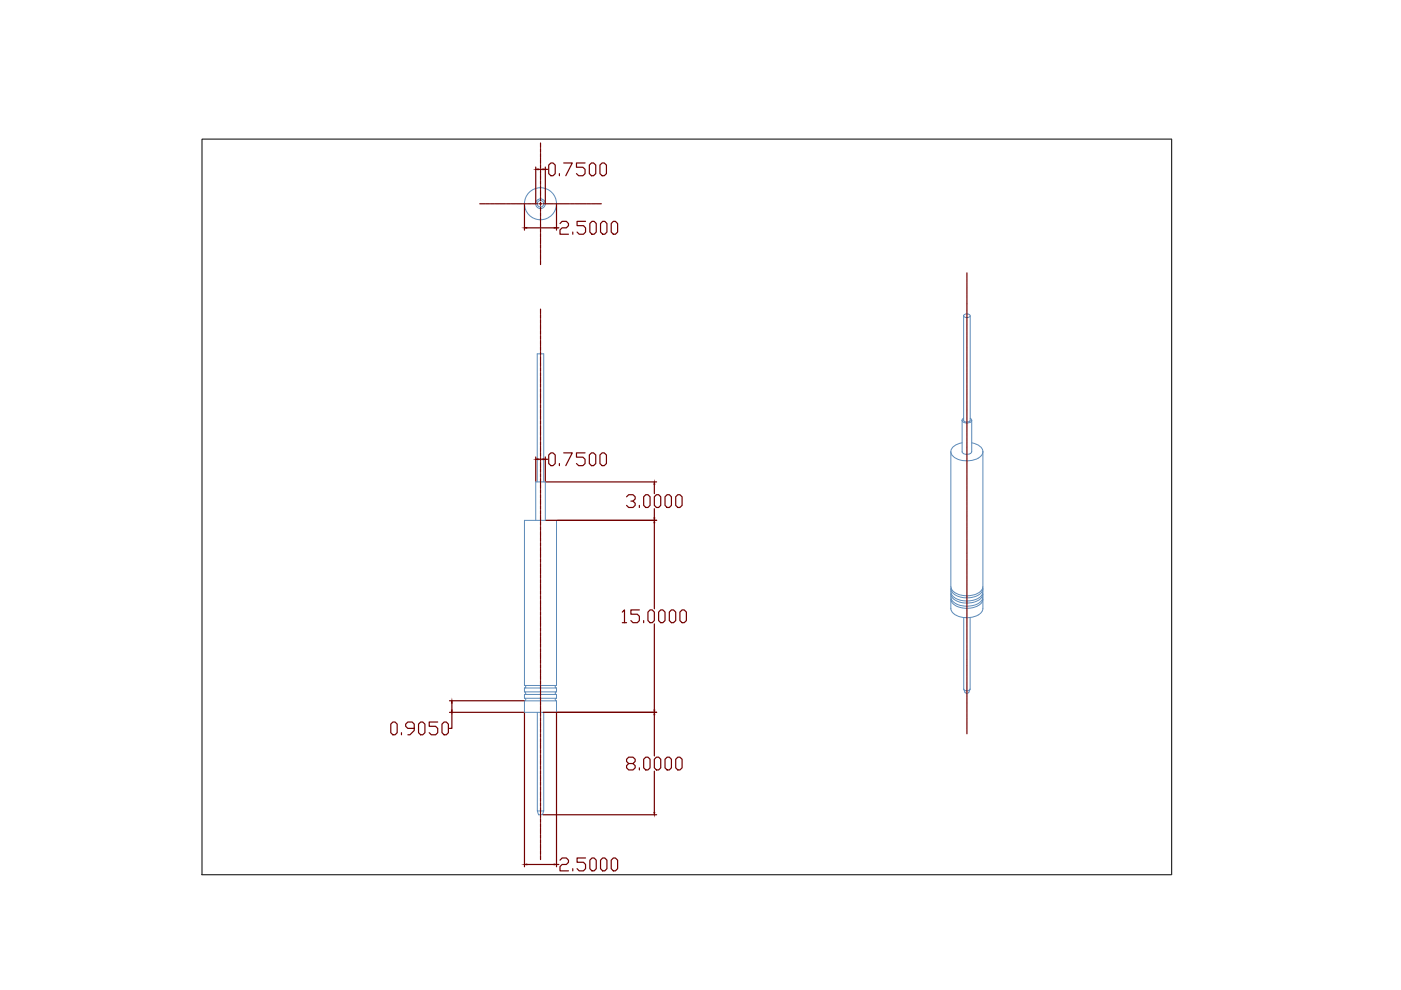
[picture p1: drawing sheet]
<svg xmlns="http://www.w3.org/2000/svg" width="297mm" height="210mm" viewBox="0 0 297 210" stroke-linecap="round" stroke-linejoin="round" font-family="sans-serif">
<!-- layer: 1 -->
<g fill="none" stroke="#5c8ab8" stroke-width=".21">
<path d="M204.3 67v22.1a.8 .8 0 0 0 1.4 0M204.4 66.7a.88 .88 0 0 1 1.3 .2 .8 .8 0 0 1-1.4 0zM205.7 67v22.1M201.6 95.8v28.6a2.62 2.62 0 0 0 2.8 1.9 3.7 3.7 0 0 0 3.9-1.6l.1-28.9M204 93.9a2.57 2.57 0 0 0-2.4 1.7 2.16 2.16 0 0 0 2 1.9 4.5 4.5 0 0 0 4.6-1.1l.2-.6M204 89.1v6.7M205.7 88.7l.3 .2a.9 .9 0 0 1-1.4 .7l-.6-.3a.44 .44 0 0 1 .3-.6M206 93.9a2.46 2.46 0 0 1 2.4 1.9M206 89.1v6.7a1.19 1.19 0 0 1-2 0M111.2 110.3h6.8v35h-6.8zM113.6 110.3v-8.1h2v8.1M113.9 102.2v-27.2h1.4v27.2"/>
<path d="M201.6 127v2a2.3 2.3 0 0 0 2.1 1.8 3.9 3.9 0 0 0 4.7-1.5v-2.3M201.6 124.8a2.18 2.18 0 0 0 2.1 2.5 4.2 4.2 0 0 0 4.5-1.3l.2-1.2M201.6 125.9a2.18 2.18 0 0 0 2.1 2.5 4.1 4.1 0 0 0 4.5-1.3l.2-1.2M204.3 130.9v15.2a.8 .8 0 0 0 1.4 0v-15.2M208.4 124.5a1.95 1.95 0 0 1-1.9 2.1 4.4 4.4 0 0 1-4.7-1.2l-.2-.8M208.4 125.6a1.98 1.98 0 0 1-1.9 2.1 4.4 4.4 0 0 1-4.7-1.2l-.2-.8M208.4 126.7a1.95 1.95 0 0 1-1.9 2.1 4.4 4.4 0 0 1-4.7-1.2l-.2-.8M111.2 148.6h6.8v2.4h-6.8zM111.2 147.2h6.8v.8h-6.8zM111.2 145.9h6.8v.8h-6.8zM111.3 145.3a.28 .28 0 0 1 .2 .3 .28 .28 0 0 1-.2 .3M111.3 146.7a.26 .26 0 0 1 .2 .3 .26 .26 0 0 1-.2 .2"/>
<path d="M111.3 148.1a.26 .26 0 0 1 .2 .2 .26 .26 0 0 1-.2 .3M113.9 151v20.9h1.4v-20.9M117.9 146.7a.26 .26 0 0 0-.2 .3 .26 .26 0 0 0 .2 .2M117.9 148.1a.26 .26 0 0 0-.2 .2 .26 .26 0 0 0 .2 .3M117.9 145.3a.28 .28 0 0 0-.2 .3 .28 .28 0 0 0 .2 .3M204.4 146.2l.2 .6 .4 .2 .4-.2 .3-.6M113.9 171.9l.3 .8h.8l.3-.8"/>
<circle cx="114.6" cy="43.2" r="3.4"/>
<circle cx="114.6" cy="43.2" r="1.03"/>
<circle cx="114.6" cy="43.2" r=".69"/>
</g>
<!-- layer: 0 -->
<g fill="none" stroke="#720000" stroke-width=".25">
<path d="M113.6 35.4v7.6M114.1 35.9h1M114.6 30.3v.9M114.6 31.3v.1M114.6 31.5v.8M114.6 32.4v.1M114.6 32.7v.7M114.6 33.5v.2M114.6 33.8v.8M114.6 34.7v.1M114.6 34.9v.8M114.6 35.8v.1"/>
<path d="M114.6 36v.8M114.6 36.9v.1M114.6 37.2v.7M114.6 38v.2M114.6 38.3v.7M114.6 39.2v.1M114.6 39.4v.8M115.6 35.4v7.6M115.6 35.9h.5M116.3 35l.5-.4h.4l.5 .4v1.8l-.5 .5h-.4l-.5-.5zM118.6 36.8v.5M119.5 34.6h1.8l-1.3 2.7"/>
<path d="M124 34.6h-1.8v.9h1.4l.4 .4v.9l-.4 .5h-.9l-.5-.5M125 35l.4-.4h.4l.5 .4v1.8l-.5 .5h-.4l-.4-.5zM127.2 35l.5-.4h.4l.5 .4v1.8l-.5 .5h-.4l-.5-.5zM101.7 43.2h.9M102.7 43.2h.1M102.9 43.2h.8M103.8 43.2h.1M104.1 43.2h.7M104.9 43.2h.2M105.2 43.2h.7M106.1 43.2h.1M106.3 43.2h.8"/>
<path d="M107.2 43.2h.1M107.4 43.2h.8M108.3 43.2h.1M108.6 43.2h.7M109.4 43.2h.2M109.7 43.2h.7M110.6 43.2h.1M110.8 43.2h.8M111.2 43.4v5.4M111.7 43.2h.1M111.7 48.3h5.8M111.9 43.2h.8"/>
<path d="M112.8 43.2h.1M113.1 43.2h.8M114.3 43.2h.6M114.6 40.3v.1M114.6 40.5v.8M114.6 41.4v.1M114.6 41.7v.8M114.6 42.9v.6M114.6 43.9v.8M114.6 44.9v.1M114.6 45.1v.8M114.6 46v.1"/>
<path d="M114.6 46.2v.8M114.6 47.1v.1M114.6 47.4v.7M114.6 48.2v.2M114.6 48.5v.7M114.6 49.4v.1M114.6 49.6v.8M114.6 50.5v.1M114.6 50.7v.8M114.6 51.6v.1M114.6 51.9v.7M114.6 52.7v.2"/>
<path d="M114.6 53v.7M114.6 53.9v.1M114.6 54.1v.8M114.6 55v.1M114.6 55.2v.9M115.3 43.2h.8M116.3 43.2h.1M116.5 43.2h.7M117.4 43.2h.1M117.6 43.2h.8M118 43.4v5.4M118 48.3h.5"/>
<path d="M118.5 43.2h.1M118.7 47.4l.5-.5h.9l.4 .5v.4l-.4 .5h-.9l-.5 .5v.9h1.8M118.8 43.2h.7M119.6 43.2h.2M119.9 43.2h.7M120.8 43.2h.1M121 43.2h.8M121.4 49.2v.5M121.9 43.2h.1M122.1 43.2h.8M123 43.2h.1M123.3 43.2h.7"/>
<path d="M124.1 43.2h.2M124.1 46.9h-1.7v.9h1.3l.4 .5v.9l-.4 .5h-.9l-.4-.5M124.4 43.2h.7M125.3 43.2h.1M125.5 46.9h.5l.4 .5v1.8l-.4 .5h-.5l-.4-.5v-1.8zM125.5 43.2h.8M126.4 43.2h.1M126.6 43.2h.9M127.8 46.9h.4l.5 .5v1.8l-.5 .5h-.4l-.5-.5v-1.8zM130 46.9h.5l.4 .5v1.8l-.4 .5h-.5l-.4-.5v-1.8zM205 57.9v.8M205 58.9v.1"/>
<path d="M205 59.1v.7M205 60v.1M114.6 65.5v.8M114.6 66.4v.2M114.6 66.7v.7M114.6 67.6v.1M114.6 67.8v.8M114.6 68.7v.1M114.6 68.9v.8M114.6 69.8v.2M114.6 70.1v.7M114.6 71v.1"/>
<path d="M114.6 71.2v.8M114.6 72.1v.1M114.6 72.3v.8M114.6 73.2v.1M114.6 73.5v.7M114.6 74.3v.2M114.6 74.6v.7M114.6 75.4v.2M114.6 75.7v.8M114.6 76.6v.1M114.6 76.8v.8M114.6 77.7v.1"/>
<path d="M114.6 77.9v.8M114.6 78.8v.2M114.6 79.1v.7M114.6 80v.1M205 60.2v.8M205 61.1v.1M205 61.3v.8M205 62.2v.1M205 62.5v.7M205 63.3v.2M205 63.6v.8M205 64.5v.1"/>
<path d="M205 64.7v.8M205 65.6v.1M205 65.8v.8M205 66.7v.2M205 67v.7M205 67.8v.2M205 68.1v.7M205 69v.1M205 69.2v.8M205 70.1v.1M205 70.3v.8M205 71.2v.1"/>
<path d="M205 71.5v.7M205 72.4v.1M205 72.6v.7M205 73.5v.1M205 73.7v.8M205 74.6v.1M205 74.9v.7M205 75.7v.1M205 76v.7M205 76.8v.2M205 77.1v.7M205 78v.1"/>
<path d="M205 78.2v.8M205 79.1v.1M205 79.3v.8M113.6 96.9v5.1M114.1 97.4h1M114.6 80.2v.7M114.6 81.1v.1M114.6 81.3v.8M114.6 82.2v.1M114.6 82.5v.7M114.6 83.3v.1M114.6 83.6v.7"/>
<path d="M114.6 84.5v.1M114.6 84.7v.8M114.6 85.6v.1M114.6 85.8v.8M114.6 86.7v.1M114.6 87v.7M114.6 87.8v.2M114.6 88.1v.7M114.6 88.9v.2M114.6 89.2v.7M114.6 90.1v.1M114.6 90.3v.8"/>
<path d="M114.6 91.2v.1M114.6 91.4v.8M114.6 92.3v.2M114.6 92.6v.7M114.6 93.5v.1M114.6 93.7v.8M114.6 94.6v.1M114.6 94.8v.8M114.6 95.7v.1M114.6 96v.7M114.6 96.8v.2M114.6 97.1v.7"/>
<path d="M114.6 97.9v.2M114.6 98.2v.8M114.6 99.1v.1M114.6 99.3v.8M115.6 96.9v5.1M115.6 97.4h.5M116.3 96.5l.5-.5h.4l.5 .5v1.8l-.5 .4h-.4l-.5-.4zM118.6 98.3v.4M119.5 96h1.8l-1.3 2.7M124 96h-1.8v.9h1.4l.4 .5v.9l-.4 .4h-.9l-.5-.4M125 96.5l.4-.5h.4l.5 .5v1.8l-.5 .4h-.4l-.4-.4zM127.2 96.5l.5-.5h.4l.5 .5v1.8l-.5 .4h-.4l-.5-.4z"/>
<path d="M205 80.2v.1M205 80.5v.7M205 81.4v.1M205 81.6v.7M205 82.5v.1M205 82.7v.8M205 83.6v.1M205 83.8v.8M205 84.7v.1M205 85v.7M205 85.8v.2M205 86.1v.8"/>
<path d="M205 87v.1M205 87.2v.8M205 88.1v.1M205 88.3v.8M205 89.2v.2M205 89.5v.7M205 90.3v.2M205 90.6v.7M205 91.5v.1M205 91.7v.8M205 92.6v.1M205 92.8v.8"/>
<path d="M205 93.7v.1M205 94v.7M205 94.8v.2M205 95.1v.7M205 96v.1M205 96.2v.8M205 97.1v.1M205 97.4v.7M205 98.2v.1M205 98.5v.7M205 99.3v.2M205 99.6v.7"/>
<path d="M114.6 100.2v.1M114.6 100.4v.8M114.6 101.3v.2M114.6 101.6v.7M114.6 102.5v.1M114.6 102.7v.7M114.6 103.6v.1M114.6 103.8v.8M114.6 104.7v.1M114.6 105v.7M114.6 105.8v.1M114.6 106.1v.7"/>
<path d="M114.6 107v.1M114.6 107.2v.8M114.6 108.1v.1M114.6 108.3v.8M114.6 109.2v.1M114.6 109.5v.7M114.6 110.3v.2M114.6 110.6v.7M114.6 111.4v.2M114.6 111.7v.7M114.6 112.6v.1M114.6 112.8v.8"/>
<path d="M114.6 113.7v.1M114.6 113.9v.8M114.6 114.8v.1M114.6 115.1v.7M114.6 116v.1M114.6 116.2v.8M114.6 117.1v.1M114.6 117.3v.8M114.6 118.2v.1M114.6 118.5v.7M114.6 119.3v.2M114.6 119.6v.7"/>
<path d="M115.8 110.3h23.4M115.8 102.2h23.4M132.8 105.3l.5-.4h.9l.5 .4v.5l-.5 .4h-.4M134.2 106.2l.5 .5v.5l-.5 .4h-.9l-.5-.4M135.6 107.2v.4M136.5 105.3l.4-.4h.5l.4 .4v1.9l-.4 .4h-.5l-.4-.4zM138.7 102.7v2M138.7 107.9v1.9M138.7 110.8v18.3M139.2 104.9h.4l.5 .4v1.9l-.5 .4h-.4l-.5-.4v-1.9zM141 105.3l.4-.4h.5l.5 .4v1.9l-.5 .4h-.5l-.4-.4zM143.3 105.3l.4-.4h.5l.4 .4v1.9l-.4 .4h-.5l-.4-.4z"/>
<path d="M205 100.5v.1M205 100.7v.8M205 101.6v.1M205 101.8v.8M205 102.7v.1M205 103v.7M205 103.9v.1M205 104.1v.7M205 105v.1M205 105.2v.8M205 106.1v.1M205 106.3v.8"/>
<path d="M205 107.2v.1M205 107.5v.7M205 108.3v.2M205 108.6v.8M205 109.5v.1M205 109.7v.8M205 110.6v.1M205 110.8v.8M205 111.7v.2M205 112v.7M205 112.8v.2M205 113.1v.7"/>
<path d="M205 114v.1M205 114.2v.8M205 115.1v.1M205 115.3v.8M205 116.2v.1M205 116.5v.7M205 117.3v.2M205 117.6v.7M205 118.5v.1M205 118.7v.8M205 119.6v.1M205 119.9v.7"/>
<path d="M114.6 120.4v.2M114.6 120.7v.8M114.6 121.6v.1M114.6 121.8v.8M114.6 122.7v.1M114.6 122.9v.8M114.6 123.8v.2M114.6 124.1v.7M114.6 125v.1M114.6 125.2v.7M114.6 126.1v.1M114.6 126.3v.8"/>
<path d="M114.6 127.2v.1M114.6 127.5v.7M114.6 128.3v.1M114.6 128.6v.7M114.6 129.5v.1M114.6 129.7v.8M114.6 130.6v.1M114.6 130.8v.8M114.6 131.7v.1M114.6 132v.7M114.6 132.8v.2M114.6 133.1v.7"/>
<path d="M114.6 133.9v.2M114.6 134.2v.7M114.6 135.1v.1M114.6 135.3v.8M114.6 136.2v.1M114.6 136.4v.8M114.6 137.3v.1M114.6 137.6v.7M114.6 138.5v.1M114.6 138.7v.8M114.6 139.6v.1M114.6 139.8v.8"/>
<path d="M131.9 129.8l.5-.5v2.7M131.9 132h.9M135.6 129.3h-1.8v.9h1.3l.5 .5v.9l-.5 .4h-.9l-.4-.4M136.5 131.6v.4M137.8 129.3h.5l.4 .5v1.8l-.4 .4h-.5l-.4-.4v-1.8zM138.7 132.3v18.2M140.1 129.3h.4l.5 .5v1.8l-.5 .4h-.4l-.5-.4v-1.8zM142.4 129.3h.4l.5 .5v1.8l-.5 .4h-.4l-.5-.4v-1.8zM144.6 129.3h.5l.4 .5v1.8l-.4 .4h-.5l-.4-.4v-1.8zM205 120.7v.1M205 121v.7M205 121.8v.2"/>
<path d="M205 122.1v.7M205 123v.1M205 123.2v.8M205 124.1v.1M205 124.3v.8M205 125.2v.1M205 125.5v.7M205 126.4v.1M205 126.6v.7M205 127.5v.1M205 127.7v.8M205 128.6v.1"/>
<path d="M205 128.8v.8M205 129.7v.1M205 130v.7M205 130.8v.2M205 131.1v.7M205 132v.1M205 132.2v.8M205 133.1v.1M205 133.3v.8M205 134.2v.2M205 134.5v.7M205 135.3v.2"/>
<path d="M205 135.6v.7M205 136.5v.1M205 136.7v.8M205 137.6v.1M205 137.8v.8M205 138.7v.1M205 139v.7M205 139.8v.2M82.9 153.5l.4-.4h.5l.4 .4v1.8l-.4 .5h-.5l-.4-.5zM85.1 155.3v.5M87.8 154.4h-1.3l-.5-.4v-.5l.5-.4h.9l.4 .4v1.4l-.9 .9h-.4M88.7 153.5l.5-.4h.4l.5 .4v1.8l-.5 .5h-.4l-.5-.5z"/>
<path d="M92.8 153.1h-1.8v.9h1.4l.4 .4v.9l-.4 .5h-1l-.4-.5M93.7 153.5l.5-.4h.4l.5 .4v1.8l-.5 .5h-.4l-.5-.5zM95.3 151h15.7M95.3 148.6h15.8M95.8 151v3.4h-.5M95.8 149.1v1.4M111.2 151.2v32.6M114.6 140.7v.1M114.6 141v.7M114.6 141.8v.2M114.6 142.1v.7M114.6 142.9v.2"/>
<path d="M114.6 143.2v.8M114.6 144.1v.1M114.6 144.3v.8M114.6 145.2v.1M114.6 145.4v.8M114.6 146.3v.2M114.6 146.6v.7M114.6 147.5v.1M114.6 147.7v.7M114.6 148.6v.1M114.6 148.8v.8M114.6 149.7v.1"/>
<path d="M114.6 150v.7M114.6 150.8v.1M114.6 151.1v.7M114.6 151.9v.2M114.6 152.2v.8M114.6 153.1v.1M114.6 153.3v.8M114.6 154.2v.1M114.6 154.5v.7M114.6 155.3v.2M114.6 155.6v.7M114.6 156.4v.2"/>
<path d="M114.6 156.7v.7M114.6 157.6v.1M114.6 157.8v.8M114.6 158.7v.1M114.6 158.9v.8M114.6 159.8v.1M115.2 151h24M118 151.2v32.6M138.7 151.5v8.8M205 140.1v.8M205 141v.1M205 141.2v.8"/>
<path d="M205 142.1v.1M205 142.4v.7M205 143.2v.1M205 143.5v.7M205 144.3v.2M205 144.6v.7M205 145.5v.1M205 145.7v.8M205 146.6v.1M205 146.8v.8M205 147.7v.1M205 148v.7"/>
<path d="M205 148.9v.1M205 149.1v.7M205 150v.1M205 150.2v.8M205 151.1v.1M205 151.3v.8M205 152.2v.1M205 152.5v.7M205 153.3v.2M205 153.6v.7M205 154.5v.1M205 154.7v.9"/>
<path d="M114.6 160.1v.7M114.6 161v.1M114.6 161.2v.8M114.6 162.1v.1M114.6 162.3v.8M114.6 163.2v.1M114.6 163.5v.7M114.6 164.3v.2M114.6 164.6v.7M114.6 165.4v.2M114.6 165.7v.8M114.6 166.6v.1"/>
<path d="M114.6 166.8v.8M114.6 167.7v.1M114.6 167.9v.8M114.6 168.8v.2M114.6 169.1v.7M114.6 170v.1M114.6 170.2v.7M114.6 171.1v.1M114.6 171.3v.8M114.6 172.2v.1M114.6 172.5v.7M114.6 173.3v.1"/>
<path d="M114.6 173.6v.7M114.6 174.4v.2M114.6 174.7v.8M114.6 175.6v.1M114.6 175.8v.8M114.6 176.7v.1M114.6 177v.7M114.6 177.8v.2M114.6 178.1v.7M114.6 179v.1M114.6 179.2v.7M115.2 172.7h24"/>
<path d="M133.3 161.9l-.5-.5v-.4l.5-.5h.9l.5 .5v.4l-.5 .5h-.9l-.5 .4v.5l.5 .4h.9l.5-.4v-.5l-.5-.4M135.6 162.8v.4M136.5 161l.4-.5h.5l.4 .5v1.8l-.4 .4h-.5l-.4-.4zM138.7 161l.5-.5h.4l.5 .5v1.8l-.5 .4h-.4l-.5-.4zM138.7 163.5v8.8M141 161l.4-.5h.5l.5 .5v1.8l-.5 .4h-.5l-.4-.4zM143.3 161l.4-.5h.5l.4 .5v1.8l-.4 .4h-.5l-.4-.4zM111.7 183.3h5.8M114.6 180.1v.1M114.6 180.3v.8M114.6 181.2v.1M114.6 181.4v.9"/>
<path d="M118 183.3h.5M118.7 182.4l.5-.5h.9l.4 .5v.4l-.4 .5h-.9l-.5 .4v.9h1.8M121.4 184.2v.4M124.1 181.9h-1.7v.9h1.3l.4 .5v.9l-.4 .4h-.9l-.4-.4M125.5 181.9h.5l.4 .5v1.8l-.4 .4h-.5l-.4-.4v-1.8zM127.8 181.9h.4l.5 .5v1.8l-.5 .4h-.4l-.5-.4v-1.8zM130 181.9h.5l.4 .5v1.8l-.4 .4h-.5l-.4-.4v-1.8z"/>
</g>
<g fill="#720000" stroke="#720000" stroke-width=".21">
<path d="M138.7 110.3l.1 .5h-.2z"/>
<path d="M138.6 150.5h.2l-.1 .5z"/>
<path d="M95.8 148.6l.1 .5h-.2z"/>
<path d="M95.7 150.5h.2l-.1 .5z"/>
<path d="M138.6 172.3h.2l-.1 .4z"/>
<path d="M138.7 151l.1 .5h-.2z"/>
<path d="M111.2 183.3l.5-.1v.2z"/>
<path d="M117.5 183.2l.5 .1-.5 .1z"/>
<path d="M113.6 97.4l.5-.1v.2z"/>
<path d="M115.1 97.3l.5 .1-.5 .1z"/>
<path d="M138.7 102.2l.1 .5h-.2z"/>
<path d="M138.6 109.8h.2l-.1 .5z"/>
<path d="M111.2 48.3l.5-.1v.2z"/>
<path d="M117.5 48.2l.5 .1-.5 .1z"/>
<path d="M113.6 35.9l.5-.1v.2z"/>
<path d="M115.1 35.8l.5 .1-.5 .1z"/>
</g>
<path d="M42.8 29.5h205.6v156h-205.6z" fill="none" stroke="#000" stroke-width=".21"/>
</svg>
